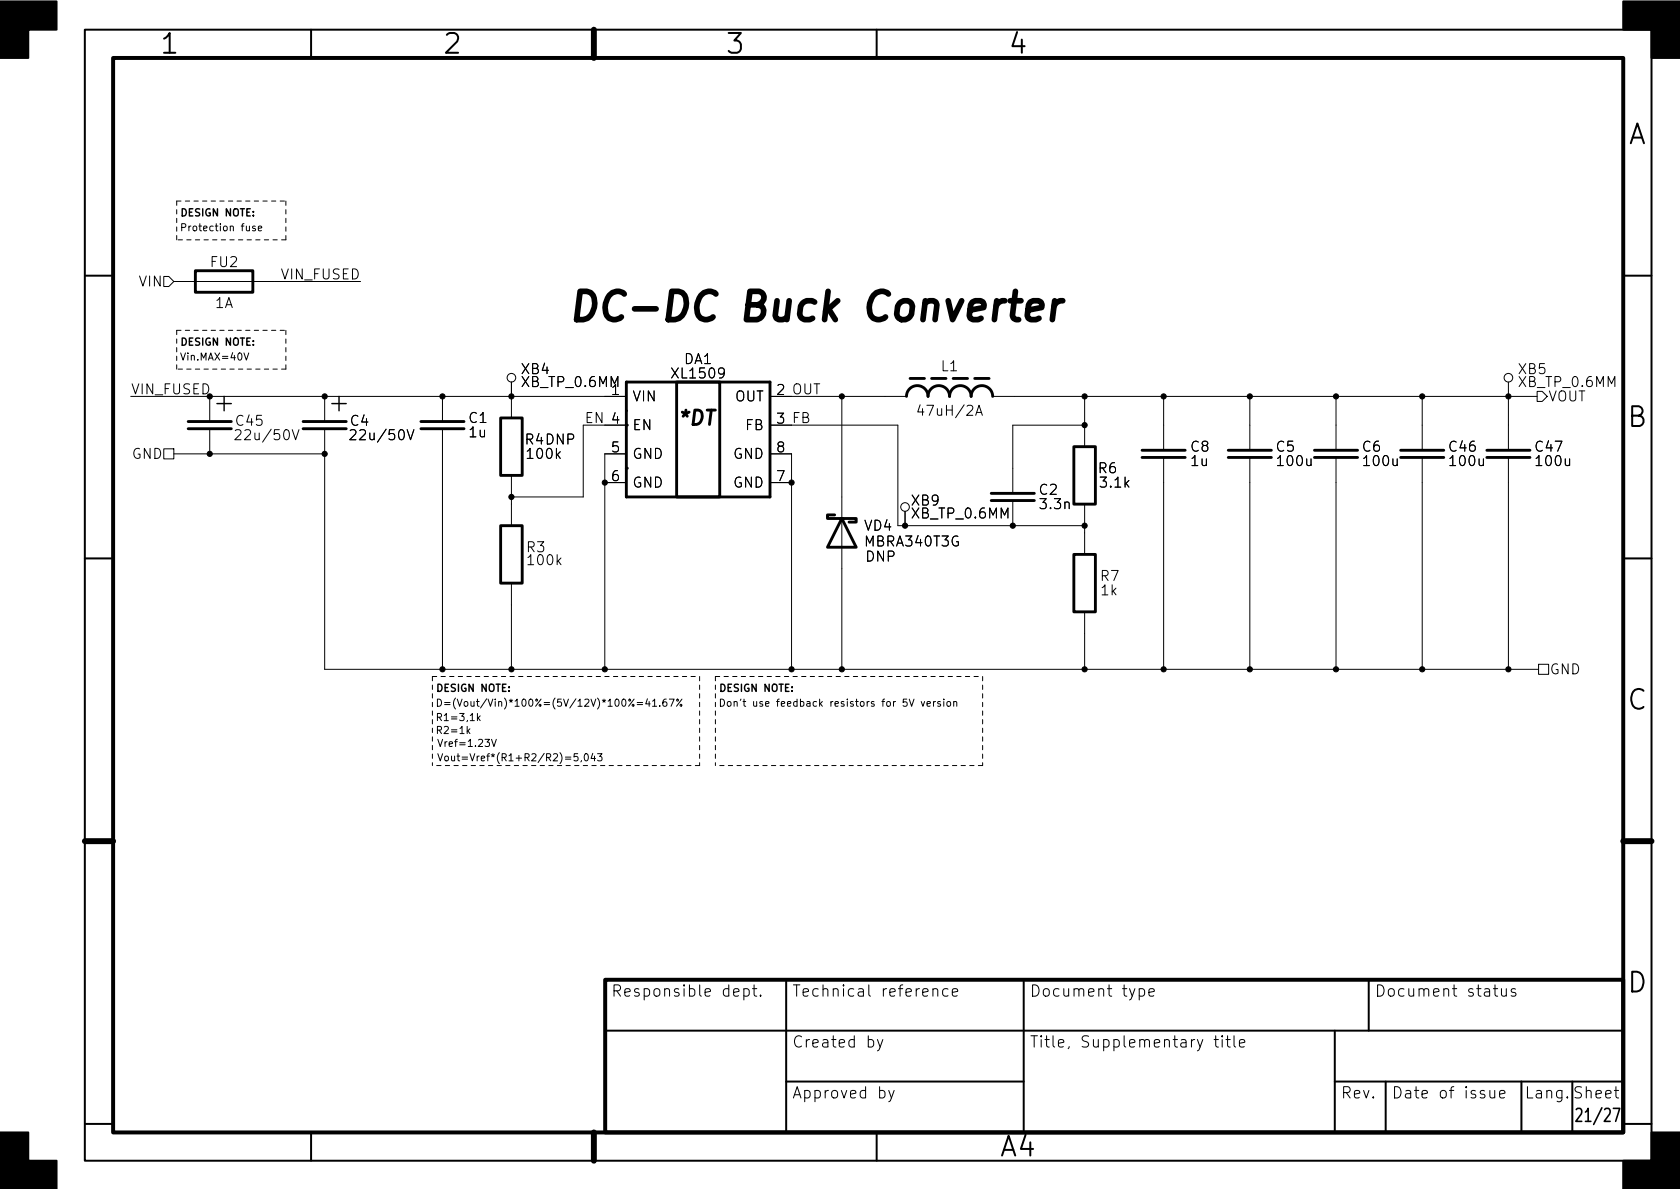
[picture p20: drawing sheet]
<svg xmlns="http://www.w3.org/2000/svg" width="297mm" height="210mm" viewBox="0 0 297 210" stroke-linecap="round" stroke-linejoin="round" font-family="sans-serif">
<defs><g id="words">
<text font-size="7" x="100.1" y="56.8">DC-DC Buck Converter</text>
<g font-size="4.9">
<text x="28.6" y="9.5">1</text>
<text x="78.6" y="9.5">2</text>
<text x="128.6" y="9.5">3</text>
<text x="178.6" y="9.5">4</text>
<text x="287.7" y="25.5">A</text>
<text x="287.7" y="75.5">B</text>
<text x="287.7" y="125.5">C</text>
<text x="287.7" y="175.5">D</text>
<text x="176.9" y="204.5">A4</text>
</g>
<text font-size="3.5" x="120.4" y="75.2">*DT</text>
<text font-size="3.2" x="279.5" y="198.4">21/27</text>
<g font-size="2.8">
<text x="108" y="176.3">Responsible dept.</text>
<text x="140" y="176.3">Technical reference</text>
<text x="182" y="176.3">Document type</text>
<text x="243" y="176.3">Document status</text>
<text x="140" y="185.3">Created by</text>
<text x="182" y="185.3">Title, Supplementary title</text>
<text x="140" y="194.3">Approved by</text>
<text x="237" y="194.3">Rev.</text>
<text x="246" y="194.3">Date of issue</text>
<text x="269.5" y="194.3">Lang. Sheet</text>
</g>
<g font-size="2.5">
<text x="37.3" y="47.2">FU2</text>
<text x="24.7" y="50.7">VIN</text>
<text x="49.9" y="49.4">VIN_FUSED</text>
<text x="38" y="54.5">1A</text>
<text x="121" y="64.4">DA1</text>
<text x="166.4" y="65.7">L1</text>
<text x="23.1" y="69.7">VIN_FUSED</text>
<text x="92.2" y="66.2">XB4</text>
<text x="92.4" y="68.4">XB_TP_0.6MM</text>
<text x="108.2" y="69.8">1</text>
<text x="111.8" y="71">VIN</text>
<text x="119.1" y="66.9">XL1509</text>
<text x="129.9" y="71">OUT</text>
<text x="137.4" y="69.8">2 OUT</text>
<text x="137.4" y="69.8">2</text>
<text x="268.5" y="66.2">XB5</text>
<text x="268.7" y="68.4">XB_TP_0.6MM</text>
<text x="273.7" y="71">VOUT</text>
<text x="41.8" y="75.3">C45</text>
<text x="42.5" y="77.8">22u/50V</text>
<text x="62" y="75.3">C4</text>
<text x="62.8" y="77.8">22u/50V</text>
<text x="82.9" y="74.8">C1</text>
<text x="83" y="77.3">1u</text>
<text x="103.5" y="74.8">EN 4</text>
<text x="108.2" y="74.9">4</text>
<text x="111.8" y="76.1">EN</text>
<text x="131.8" y="76.1">FB</text>
<text x="137.4" y="74.9">3 FB</text>
<text x="137.4" y="74.9">3</text>
<text x="162.9" y="73.5">47uH/2A</text>
<text x="23.3" y="81.1">GND</text>
<text x="92.9" y="78.6">R4DNP</text>
<text x="93.4" y="81.1">100k</text>
<text x="108.2" y="80">5</text>
<text x="111.8" y="81.1">GND</text>
<text x="129.6" y="81.1">GND</text>
<text x="137.4" y="80">8</text>
<text x="194.3" y="83.7">R6</text>
<text x="210.6" y="79.9">C8</text>
<text x="210.6" y="82.4">1u</text>
<text x="225.7" y="79.9">C5</text>
<text x="226.1" y="82.4">100u</text>
<text x="240.9" y="79.9">C6</text>
<text x="241.3" y="82.4">100u</text>
<text x="256.3" y="79.9">C46</text>
<text x="256.5" y="82.4">100u</text>
<text x="271.6" y="79.9">C47</text>
<text x="271.8" y="82.4">100u</text>
<text x="108.2" y="85.1">6</text>
<text x="111.8" y="86.2">GND</text>
<text x="129.6" y="86.2">GND</text>
<text x="137.4" y="85.1">7</text>
<text x="161.2" y="89.4">XB9</text>
<text x="183.8" y="87.5">C2</text>
<text x="194.7" y="86.2">3.1k</text>
<text x="152.9" y="93.8">VD4</text>
<text x="161.4" y="91.7">XB_TP_0.6MM</text>
<text x="184.1" y="90">3.3n</text>
<text x="93.2" y="97.7">R3</text>
<text x="93.5" y="99.9">100k</text>
<text x="153.1" y="96.6">MBRA340T3G</text>
<text x="153.1" y="99.3">DNP</text>
<text x="194.6" y="102.7">R7</text>
<text x="194.7" y="105.3">1k</text>
<text x="274" y="119.2">GND</text>
</g>
<g font-size="1.8">
<text x="31.7" y="40.9">Protection fuse</text>
<text x="31.7" y="38.2">DESIGN NOTE:</text>
<text x="31.7" y="63.7">Vin.MAX=40V</text>
<text x="31.7" y="61.1">DESIGN NOTE:</text>
<text x="77" y="125">D=(Vout/Vin)*100%=(5V/12V)*100%=41.67%</text>
<text x="77" y="122.3">DESIGN NOTE:</text>
<text x="127" y="122.3">DESIGN NOTE:</text>
<text x="127" y="125">Don't use feedback resistors for 5V version</text>
<text x="77" y="129.8">R2=1k</text>
<text x="77" y="127.5">R1=3,1k</text>
<text x="77.2" y="134.6">Vout=Vref*(R1+R2/R2)=5,043</text>
<text x="77.2" y="132.1">Vref=1.23V</text>
</g>
</g></defs>
<g fill="none" stroke="#000" stroke-width=".35">
<path d="M15 5.2h277v200.1h-277zM55 5.2v5M105 5.2v5M155 5.2v5M15 48.7h5M287 48.7h5M15 98.7h5M287 98.7h5M15 148.7h5M287 148.7h5M139 173.3v27M181 173.3v27"/>
<path d="M242 173.3v9M15 198.7h5M107 182.3h180M139 191.3h42M236 191.3h51M236 182.3v18M245 191.3v9M269 191.3v9M278 191.3v9M287 198.7h5M55 200.3v5M105 200.3v5"/>
<path d="M155 200.3v5"/>
</g>
<path d="M20 10.2h267v190.1h-267zM107 173.3h180v27h-180z" fill="none" stroke="#000" stroke-width=".7"/>
<path d="M105 5.2v5M15 148.7h5M287 148.7h5M105 200.3v5" fill="none" stroke="#000" stroke-width="1.1"/>
<path d="M0 .2h10v5h-5v5h-5zM287 .2h10v10h-5v-5h-5zM0 200.3h5v5h5v5h-10zM292 200.3h5v10h-10v-5h5z" fill="#000" stroke="#000" stroke-width=".35"/>
<g fill="none" stroke="#000" stroke-width=".18">
<path d="M43.6 40v.8h.3l.2-.1M44.1 40v.8M29 48.9h.8l.9 .9-.9 .9h-.8zM30.7 49.8h33.1M45.1 40h-.3l-.2 .2 .1 .1 .4 .2v.3h-.5M45.7 40.4l.6-.1-.1-.3h-.3l-.2 .2v.6h.5M23.1 70.1h87.6M29 79.4h1.7v1.7h-1.7zM37.1 70.1v4.4M37.1 75.8v4.5M41.6 76.2l.3-.2 .5 .1a.48 .48 0 0 1 .1 .6l-1 1.1h1.1M43.1 62.4l.5 1.3 .4-1.3"/>
<path d="M51.7 76l.6 1.8 .6-1.8M57.4 70.1v4.4M57.4 75.8v42.6h214.6M61.9 76.2l.3-.2 .6 .1a.48 .48 0 0 1 0 .6l-1 1.1h1.1M72 76l.6 1.8 .6-1.8M78.2 70.1v4.4M78.2 75.8v42.6M90.4 67.6v6.3M103.1 75.2v12.7h-12.7M106.9 75.2h3.8M110.7 72.6h.1M136.1 70.1h24.2"/>
<path d="M136.1 75.2h22.6v17.8h33.1M148.8 70.1v48.3M172.5 73.4l.6-1.7 .6 1.7M172.7 72.9h.8M175.5 70.1h96.3M191.8 70.1v8.9M191.8 75.2h-12.7v12M205.7 70.1v9.5M221 70.1v9.5M236.2 70.1v9.5M251.5 70.1v9.5M266.7 67.6v12"/>
<path d="M271.8 69.2h.9l.9 .9-.9 .9h-.9zM30.7 80.3h26.7M90.4 84.1v8.9M106.9 85.3h3.8M110.7 80.3h-3.8v38.1M136.1 80.3h3.9v38.1M136.1 85.3h3.9M160 90.4v2.6M179.1 88.5v4.5M191.8 89.1v8.9M205.7 80.9v37.5M221 80.9v37.5"/>
<path d="M236.2 80.9v37.5M251.5 80.9v37.5M266.7 80.9v37.5M90.4 103.1v15.3M191.8 108.2v10.2M272 117.5h1.8v1.7h-1.8zM82.7 129.2l.4 .5M83.1 128.9l-.5 .5M84.4 126.2v1.2M84.5 127l.4 .4M84.9 126.6l-.5 .5M86.9 130.7l.4 1.3 .5-1.3"/>
<path d="M102.1 133.3h-.6v.6l.2-.1h.4l.1 .2-.1 .4-.1 .1-.5-.1M102.8 134.5l-.1 .2M103.5 133.3h.1a.68 .68 0 0 1 .4 .6 .68 .68 0 0 1-.4 .6 .84 .84 0 0 1-.1-1.2zM104.8 133.2l-.3 .9h.8M105.1 133.7v.8M105.7 133.3h.7l-.4 .5 .4 .1v.5l-.2 .1-.5-.1M112.7 124.2h.9M112.7 124.6h.9M114.5 123.6l-.3 .9h.8M114.8 124v.9M115.4 124l.3-.4v1.3M115.4 124.9h.7"/>
<path d="M116.7 124.8v.1M117.8 123.6l-.4 .1a.86 .86 0 0 0 0 1.2l.5-.1v-.4l-.2-.3h-.3l-.2 .3M118.3 123.6h.9l-.6 1.3M120.6 123.6l-1 1.3M160.8 123.6l.4 1.3 .4-1.3M162.9 124l.3 .9 .3-.9M163.9 124.5l.6-.1v-.3l-.4-.1-.2 .2 .1 .6h.5M165.1 124v.9M165.4 124l-.3 .3M166.3 124.1l-.3-.1-.2 .2v.2l.5 .1v.3h-.5M166.9 123.6v.1M166.9 124v.9"/>
<path d="M167.5 124.1l.3-.1 .3 .3v.4l-.3 .2-.3-.1-.1-.1zM168.6 124.2l.2-.2 .3 .1 .1 .8M168.6 124v.9M131.5 174.9l.6-.1 .4 .4v.6l-.2 .3-.2 .1-.6-.1M131.5 174.8v2M133 174.8h.8M133.3 174.2v1.7l.1 .2 .4 .1M134.5 176l.1 .1-.1 .1-.1-.1 .1-.1v.2M164.9 175a.5 .5 0 0 1 .9 .1v1.1M167.6 174.9l-.6-.1-.3 .4v.6l.2 .3 .1 .1 .6-.1M168.4 175.5l.9-.2-.1-.4-.5-.1-.3 .3 .1 1 .2 .1 .5-.1M201.4 174.9l.6-.1 .4 .4v.6l-.2 .3-.2 .1-.6-.1"/>
<path d="M203.1 175.5l1-.2-.1-.4-.6-.1-.3 .3 .1 1 .2 .1 .6-.1M264 174.8h.8M264.3 174.2v1.7l.1 .2 .4 .1M265.5 174.8l.1 1.3a.54 .54 0 0 0 .7-.1M266.3 174.8v1.4M267.9 174.9l-.4-.1-.3 .3 .1 .3 .6 .2 .1 .2-.1 .3-.1 .1-.6-.1M155.1 183.8l.5 1.4M156.1 183.8l-.7 1.8-.3 .2M157.1 192.8l.5 1.4M158.1 192.8l-.7 1.8-.3 .2M214.7 183.8h.7M214.9 183.2v1.7l.1 .2 .4 .1"/>
<path d="M216.1 183.2l-.1 .1 .1 .1 .1-.1-.1-.1v.2M216.1 183.8v1.4M216.8 183.8h.7M217 183.2v1.7l.1 .2 .4 .1M218.2 183.2v1.7l.3 .3M219.1 184.5l1-.2-.1-.4-.6-.1-.3 .3 .1 1 .2 .1 .6-.1M263.4 192.8l.1 1.3a.54 .54 0 0 0 .8-.1M264.3 192.8v1.4M265.1 193.5l1-.2-.1-.4-.6-.1-.3 .3 .1 1 .2 .1 .6-.1"/>
<circle cx="90.4" cy="66.8" r=".76"/>
<circle cx="266.7" cy="66.8" r=".76"/>
<circle cx="160" cy="89.7" r=".76"/>
<circle cx="119.8" cy="123.8" r=".18"/>
<circle cx="120.4" cy="124.7" r=".18"/>
</g>
<g fill="none" stroke="#000" stroke-width=".51">
<path d="M34.5 47.9h10.2v3.8h-10.2zM33.3 74.5h7.6M33.3 75.8h7.6M53.6 74.5h7.6M53.6 75.8h7.6M74.4 74.5h7.6M74.4 75.8h7.6M88.5 73.9h3.8v10.2h-3.8zM110.7 67.6h25.4v20.3h-25.4zM119.6 67.6h7.7v20.3h-7.7zM160.3 70.1a1.91 1.91 0 0 1 1.9-1.9 1.91 1.91 0 0 1 1.9 1.9 1.91 1.91 0 0 1 1.9-1.9 1.91 1.91 0 0 1 1.9 1.9 1.91 1.91 0 0 1 1.9-1.9 1.91 1.91 0 0 1 1.9 1.9 1.91 1.91 0 0 1 1.9-1.9 1.91 1.91 0 0 1 1.9 1.9M160.9 66.9h2.5"/>
<path d="M164.7 66.9h2.6M168.5 66.9h2.6M172.3 66.9h2.6M189.9 79h3.8v10.1h-3.8zM201.9 79.6h7.6M217.2 79.6h7.6M232.4 79.6h7.6M247.6 79.6h7.7M262.9 79.6h7.6M88.5 93h3.8v10.1h-3.8zM147.6 91.1h-1.3v.6h2.5l-2.5 5.1h5.1l-2.6-5.1h2.6v.6h-1.3M175.3 87.2h7.6"/>
<path d="M175.3 88.5h7.6M189.9 98h3.8v10.2h-3.8zM201.9 80.9h7.6M217.2 80.9h7.6M232.4 80.9h7.6M247.6 80.9h7.7M262.9 80.9h7.6"/>
</g>
<path d="M38.4 71.4h2.5M39.6 70.1v2.5M58.7 71.4h2.5M59.9 70.1v2.5" fill="none" stroke="#000" stroke-width=".25"/>
<g fill="#000">
<circle cx="110.7" cy="75.2" r=".25"/>
<circle cx="110.7" cy="82.8" r=".25"/>
</g>
<path d="M178.6 53.2h1.9M179.5 51.5l-.5 4.3 .2 .5 .4 .2h.5M181.7 54.9l2.5-.5v-.5l-.1-.5-.5-.2h-.9l-.5 .2-.3 .5-.3 1.9 .2 .5 .4 .2h1l.5-.2M186.5 53.2l-.4 3.3M187.9 53.2a1.48 1.48 0 0 0-1.5 .9" fill="none" stroke="#000" stroke-width="1"/>
<g fill="none" stroke="#000" stroke-width=".18" stroke-dasharray=".8 .8">
<path d="M31.2 35.6h19.3M31.2 35.6v6.8M50.5 35.6v6.8M31.2 58.4h19.3M31.2 58.4v6.9M50.5 42.4h-19.3M50.5 58.4v6.9M50.5 65.3h-19.3M76.5 119.6v15.8M76.5 119.6h47.2M123.7 119.6v15.8M126.5 119.6v15.8"/>
<path d="M126.5 119.6h47.2M173.7 119.6v15.8M123.7 135.4h-47.2M173.7 135.4h-47.2"/>
</g>
<g fill="#000" stroke="#000" stroke-width=".18">
<circle cx="57.4" cy="70.1" r=".46"/>
<circle cx="78.2" cy="70.1" r=".46"/>
<circle cx="90.4" cy="70.1" r=".46"/>
<circle cx="148.8" cy="70.1" r=".46"/>
<circle cx="191.8" cy="75.2" r=".46"/>
<circle cx="191.8" cy="70.1" r=".46"/>
<circle cx="205.7" cy="70.1" r=".46"/>
<circle cx="221" cy="70.1" r=".46"/>
<circle cx="236.2" cy="70.1" r=".46"/>
<circle cx="251.5" cy="70.1" r=".46"/>
<circle cx="266.7" cy="70.1" r=".46"/>
<circle cx="37.1" cy="80.3" r=".46"/>
<circle cx="57.4" cy="80.3" r=".46"/>
<circle cx="90.4" cy="87.9" r=".46"/>
<circle cx="106.9" cy="85.3" r=".46"/>
<circle cx="140" cy="85.3" r=".46"/>
<circle cx="160" cy="93" r=".46"/>
<circle cx="179.1" cy="93" r=".46"/>
<circle cx="191.8" cy="93" r=".46"/>
<circle cx="78.2" cy="118.4" r=".46"/>
<circle cx="90.4" cy="118.4" r=".46"/>
<circle cx="106.9" cy="118.4" r=".46"/>
<circle cx="140" cy="118.4" r=".46"/>
<circle cx="148.8" cy="118.4" r=".46"/>
<circle cx="191.8" cy="118.4" r=".46"/>
<circle cx="205.7" cy="118.4" r=".46"/>
<circle cx="221" cy="118.4" r=".46"/>
<circle cx="236.2" cy="118.4" r=".46"/>
<circle cx="251.5" cy="118.4" r=".46"/>
<circle cx="266.7" cy="118.4" r=".46"/>
</g>
<use href="#words"/>
</svg>
